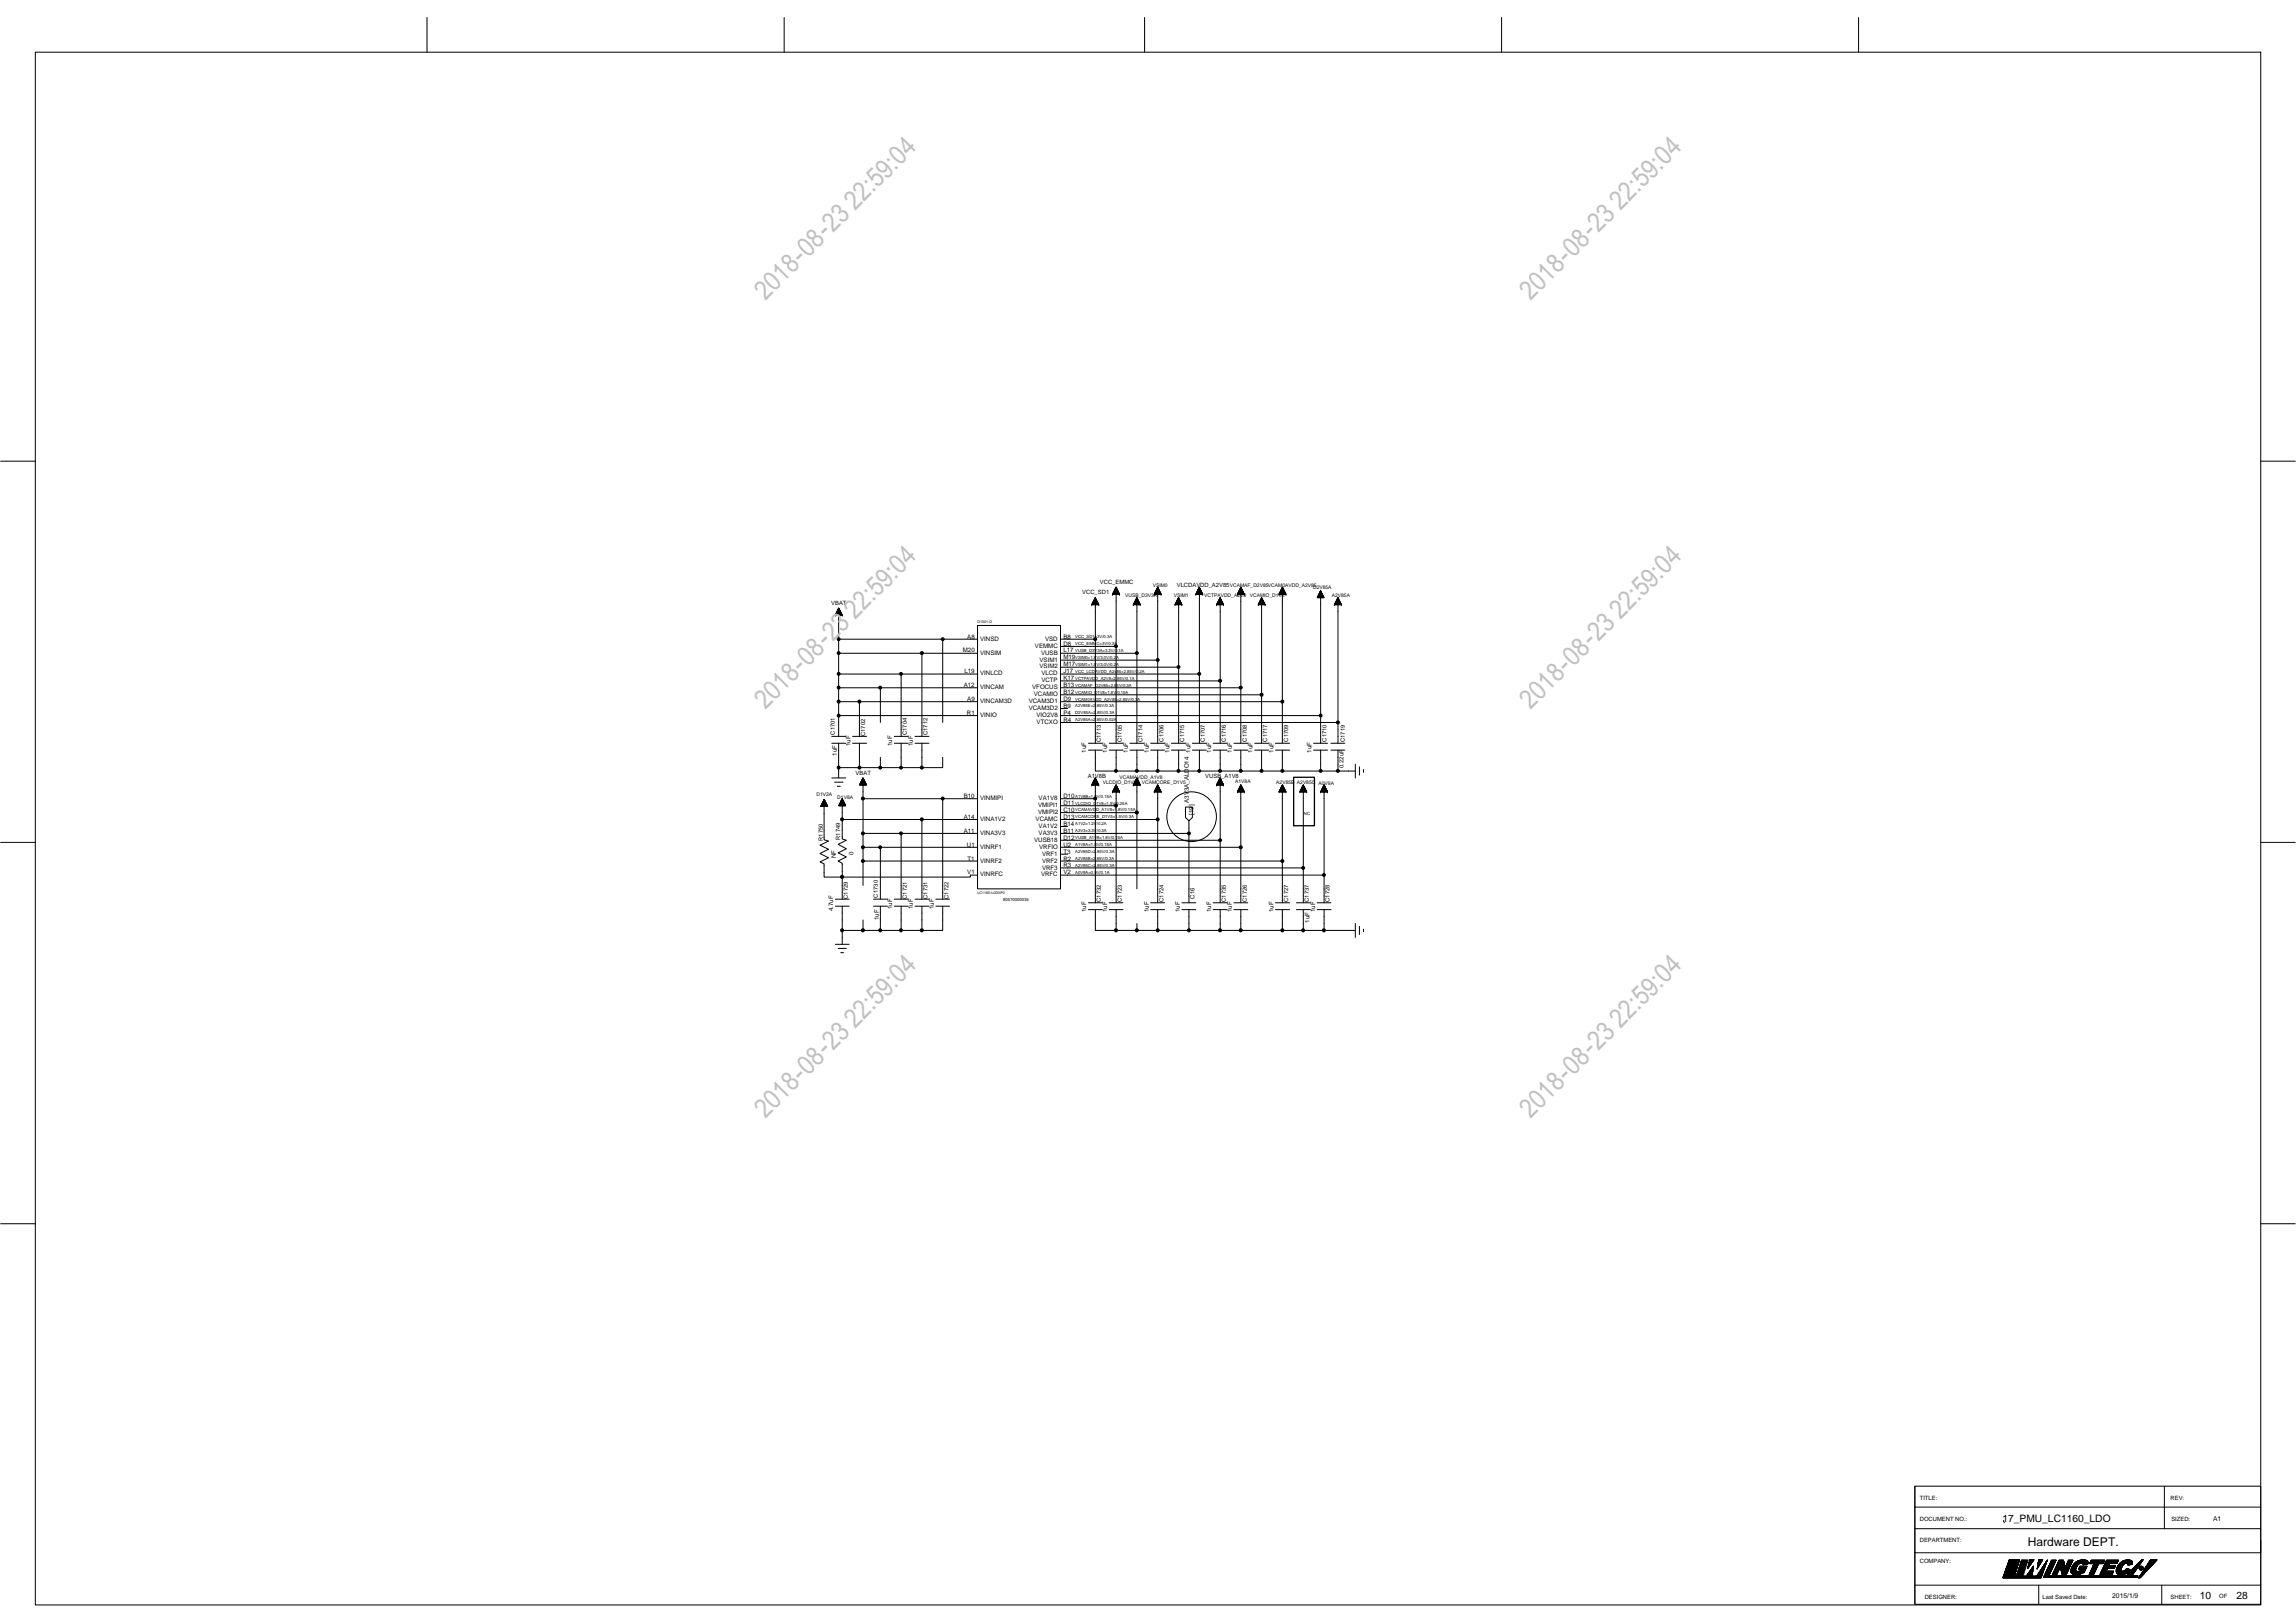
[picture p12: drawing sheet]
<svg xmlns="http://www.w3.org/2000/svg" width="297mm" height="210mm" viewBox="0 0 297 210" stroke-linecap="round" stroke-linejoin="round" font-family="sans-serif">
<defs><g id="words">
<g font-size="3.5" fill="#c0c0c0">
<text x="99" y="38.9" transform="rotate(-45 99 38.9)">2018-08-23 22:59:04</text>
<text x="198" y="38.9" transform="rotate(-45 198 38.9)">2018-08-23 22:59:04</text>
<text x="99" y="91.8" transform="rotate(-45 99 91.8)">2018-08-23 22:59:04</text>
<text x="198" y="91.8" transform="rotate(-45 198 91.8)">2018-08-23 22:59:04</text>
<text x="99" y="144.7" transform="rotate(-45 99 144.7)">2018-08-23 22:59:04</text>
<text x="198" y="144.7" transform="rotate(-45 198 144.7)">2018-08-23 22:59:04</text>
</g>
<text font-size="1.6" x="262.4" y="200">Hardware DEPT.</text>
<g font-size="1.3">
<text x="259.1" y="196.9">17_PMU_LC1160_LDO</text>
<text x="284.6" y="206.8">10</text>
<text x="289.3" y="206.9">28</text>
</g>
<g font-size=".9">
<text x="286.3" y="196.8">A1</text>
<text x="273.3" y="206.8">2015/1/9</text>
</g>
<g font-size=".8">
<text x="140" y="76.9">VCC_SD1</text>
<text x="142.3" y="75.5">VCC_EMMC</text>
<text x="152.2" y="75.9">VLCDAVDD_A2V85</text>
<text x="107.5" y="78.2">VBAT</text>
<text x="125.1" y="82.6">A8</text>
<text x="126.8" y="82.9">VINSD</text>
<text x="133.9" y="83.8">VEMMC</text>
<text x="135.2" y="82.9">VSD</text>
<text x="137.6" y="82.6">B8</text>
<text x="137.6" y="83.5">D8</text>
<text x="124.6" y="84.4">M20</text>
<text x="124.7" y="88.9">A12</text>
<text x="124.8" y="87.1">L19</text>
<text x="126.8" y="89.2">VINCAM</text>
<text x="126.8" y="87.4">VINLCD</text>
<text x="126.8" y="84.7">VINSIM</text>
<text x="133.5" y="89.2">VFOCUS</text>
<text x="134.5" y="86.5">VSIM2</text>
<text x="134.5" y="85.6">VSIM1</text>
<text x="134.7" y="84.7">VUSB</text>
<text x="134.7" y="87.4">VLCD</text>
<text x="134.7" y="88.3">VCTP</text>
<text x="137.6" y="84.4">L17</text>
<text x="137.6" y="86.2">M17</text>
<text x="137.6" y="85.3">M19</text>
<text x="137.6" y="87.1">J17</text>
<text x="137.6" y="88.9">B13</text>
<text x="137.6" y="88">K17</text>
<text x="137.6" y="89.8">B12</text>
<text x="108" y="95.1" transform="rotate(-90 108 95.1)">C1701</text>
<text x="111.9" y="95.2" transform="rotate(-90 111.9 95.2)">C1702</text>
<text x="117.3" y="95.1" transform="rotate(-90 117.3 95.1)">C1704</text>
<text x="120" y="95.1" transform="rotate(-90 120 95.1)">C1712</text>
<text x="125.1" y="92.5">R1</text>
<text x="125.1" y="90.7">A9</text>
<text x="126.8" y="92.8">VINIO</text>
<text x="126.8" y="91">VINCAM3D</text>
<text x="133.1" y="91.9">VCAM3D2</text>
<text x="133.1" y="91">VCAM3D1</text>
<text x="133.7" y="90.1">VCAMIO</text>
<text x="134.1" y="92.8">VIO2V8</text>
<text x="134.1" y="93.6">VTCXO</text>
<text x="137.6" y="91.6">B9</text>
<text x="137.6" y="90.7">D9</text>
<text x="137.6" y="93.4">R4</text>
<text x="137.6" y="92.5">P4</text>
<text x="150.5" y="95.9" transform="rotate(-90 150.5 95.9)">C1706</text>
<text x="153.2" y="95.9" transform="rotate(-90 153.2 95.9)">C1715</text>
<text x="155.9" y="95.9" transform="rotate(-90 155.9 95.9)">C1707</text>
<text x="158.6" y="95.9" transform="rotate(-90 158.6 95.9)">C1716</text>
<text x="161.3" y="95.9" transform="rotate(-90 161.3 95.9)">C1708</text>
<text x="164" y="95.9" transform="rotate(-90 164 95.9)">C1717</text>
<text x="166.6" y="95.9" transform="rotate(-90 166.6 95.9)">C1709</text>
<text x="171.6" y="95.9" transform="rotate(-90 171.6 95.9)">C1710</text>
<text x="108.2" y="97.7" transform="rotate(-90 108.2 97.7)">1uF</text>
<text x="110" y="96.5" transform="rotate(-90 110 96.5)">1uF</text>
<text x="110.7" y="100.2">VBAT</text>
<text x="115.4" y="96.5" transform="rotate(-90 115.4 96.5)">1uF</text>
<text x="118.1" y="96.5" transform="rotate(-90 118.1 96.5)">1uF</text>
<text x="140.5" y="97.4" transform="rotate(-90 140.5 97.4)">1uF</text>
<text x="140.7" y="100.6">A1V8B</text>
<text x="142.4" y="96" transform="rotate(-90 142.4 96)">C1713</text>
<text x="143.2" y="97.4" transform="rotate(-90 143.2 97.4)">1uF</text>
<text x="145.1" y="96" transform="rotate(-90 145.1 96)">C1705</text>
<text x="145.9" y="97.4" transform="rotate(-90 145.9 97.4)">1uF</text>
<text x="147.8" y="96" transform="rotate(-90 147.8 96)">C1714</text>
<text x="148.6" y="97.4" transform="rotate(-90 148.6 97.4)">1uF</text>
<text x="151.3" y="97.4" transform="rotate(-90 151.3 97.4)">1uF</text>
<text x="154" y="97.4" transform="rotate(-90 154 97.4)">1uF</text>
<text x="155.9" y="100.6">VUSB_A1V8</text>
<text x="156.7" y="97.4" transform="rotate(-90 156.7 97.4)">1uF</text>
<text x="159.4" y="97.4" transform="rotate(-90 159.4 97.4)">1uF</text>
<text x="162" y="97.4" transform="rotate(-90 162 97.4)">1uF</text>
<text x="164.7" y="97.4" transform="rotate(-90 164.7 97.4)">1uF</text>
<text x="169.7" y="97.4" transform="rotate(-90 169.7 97.4)">1uF</text>
<text x="173.8" y="99.3" transform="rotate(-90 173.8 99.3)">0.22uF</text>
<text x="174" y="96" transform="rotate(-90 174 96)">C1719</text>
<text x="124.7" y="105.9">A14</text>
<text x="124.7" y="107.7">A11</text>
<text x="124.7" y="103.3">B10</text>
<text x="126.8" y="106.2">VINA1V2</text>
<text x="126.8" y="108">VINA3V3</text>
<text x="126.8" y="103.5">VINMIPI</text>
<text x="134" y="106.2">VCAMC</text>
<text x="134.3" y="104.4">VMIPI1</text>
<text x="134.3" y="105.3">VMIPI2</text>
<text x="134.4" y="103.5">VA1V8</text>
<text x="134.4" y="107.1">VA1V2</text>
<text x="134.4" y="108">VA3V3</text>
<text x="137.6" y="103.3">D10</text>
<text x="137.6" y="104.1">D11</text>
<text x="137.6" y="105">C10</text>
<text x="137.6" y="105.9">D13</text>
<text x="137.6" y="106.8">B14</text>
<text x="137.6" y="107.7">B11</text>
<text x="153.8" y="103.9" transform="rotate(-90 153.8 103.9)">A3V3A_ALDO14</text>
<text x="154.4" y="105.4" transform="rotate(-90 154.4 105.4)">[19]</text>
<text x="106.4" y="108.8" transform="rotate(-90 106.4 108.8)">R1750</text>
<text x="108.1" y="111" transform="rotate(-90 108.1 111)">NF</text>
<text x="108.7" y="108.7" transform="rotate(-90 108.7 108.7)">R1749</text>
<text x="110.4" y="110.7" transform="rotate(-90 110.4 110.7)">0</text>
<text x="125.1" y="109.5">U1</text>
<text x="125.1" y="113.1">V1</text>
<text x="125.2" y="111.3">T1</text>
<text x="126.8" y="113.4">VINRFC</text>
<text x="126.8" y="109.8">VINRF1</text>
<text x="126.8" y="111.6">VINRF2</text>
<text x="133.8" y="108.9">VUSB18</text>
<text x="134.4" y="109.8">VRFIO</text>
<text x="134.7" y="113.4">VRFC</text>
<text x="134.8" y="111.6">VRF2</text>
<text x="134.8" y="110.7">VRF1</text>
<text x="134.8" y="112.5">VRF3</text>
<text x="137.6" y="108.6">D12</text>
<text x="137.6" y="109.5">U2</text>
<text x="137.6" y="111.3">R2</text>
<text x="137.6" y="110.4">T3</text>
<text x="137.6" y="113.1">V2</text>
<text x="137.6" y="112.2">R3</text>
<text x="107.8" y="117.9" transform="rotate(-90 107.8 117.9)">4.7uF</text>
<text x="109.7" y="116.3" transform="rotate(-90 109.7 116.3)">C1729</text>
<text x="113.6" y="116.1" transform="rotate(-90 113.6 116.1)">C1730</text>
<text x="113.7" y="119" transform="rotate(-90 113.7 119)">1uF</text>
<text x="115.4" y="117.6" transform="rotate(-90 115.4 117.6)">1uF</text>
<text x="117.3" y="116.3" transform="rotate(-90 117.3 116.3)">C1721</text>
<text x="118.1" y="117.6" transform="rotate(-90 118.1 117.6)">1uF</text>
<text x="120" y="116.3" transform="rotate(-90 120 116.3)">C1731</text>
<text x="120.8" y="117.6" transform="rotate(-90 120.8 117.6)">1uF</text>
<text x="122.7" y="116.3" transform="rotate(-90 122.7 116.3)">C1722</text>
<text x="140.5" y="118" transform="rotate(-90 140.5 118)">1uF</text>
<text x="142.4" y="116.7" transform="rotate(-90 142.4 116.7)">C1732</text>
<text x="143.2" y="118" transform="rotate(-90 143.2 118)">1uF</text>
<text x="145.1" y="116.7" transform="rotate(-90 145.1 116.7)">C1723</text>
<text x="148.6" y="118" transform="rotate(-90 148.6 118)">1uF</text>
<text x="150.5" y="116.7" transform="rotate(-90 150.5 116.7)">C1724</text>
<text x="152.7" y="118" transform="rotate(-90 152.7 118)">1uF</text>
<text x="154.6" y="116.2" transform="rotate(-90 154.6 116.2)">C16</text>
<text x="156.7" y="118" transform="rotate(-90 156.7 118)">1uF</text>
<text x="158.6" y="116.7" transform="rotate(-90 158.6 116.7)">C1735</text>
<text x="159.4" y="118" transform="rotate(-90 159.4 118)">1uF</text>
<text x="161.3" y="116.7" transform="rotate(-90 161.3 116.7)">C1726</text>
<text x="164.7" y="118" transform="rotate(-90 164.7 118)">1uF</text>
<text x="166.6" y="116.7" transform="rotate(-90 166.6 116.7)">C1727</text>
<text x="169.3" y="116.7" transform="rotate(-90 169.3 116.7)">C1737</text>
<text x="169.4" y="119.4" transform="rotate(-90 169.4 119.4)">1uF</text>
<text x="170.1" y="118" transform="rotate(-90 170.1 118)">1uF</text>
<text x="172" y="116.7" transform="rotate(-90 172 116.7)">C1728</text>
<text x="248.4" y="196.8">DOCUMENT NO.:</text>
<text x="248.4" y="194.1">TITLE:</text>
<text x="280.8" y="194">REV:</text>
<text x="280.9" y="196.8">SIZED:</text>
<text x="248.4" y="199.5">DEPARTMENT:</text>
<text x="248.4" y="202.2">COMPANY:</text>
<text x="249" y="206.8">DESIGNER:</text>
<text x="264.2" y="206.8">Last Saved Date:</text>
<text x="280.8" y="206.8">SHEET:</text>
<text x="287.1" y="206.7">OF</text>
</g>
<g font-size=".6">
<text x="145.6" y="77.2">VUSB_D3V3A</text>
<text x="149.1" y="75.9">VSIM0</text>
<text x="151.8" y="77.2">VSIM1</text>
<text x="155.8" y="77.2">VCTPAVDD_A2V8</text>
<text x="159.1" y="75.9">VCAMAF_D2V85VCAM0AVDD_A2V85</text>
<text x="161.7" y="77.2">VCAMIO_D1V8</text>
<text x="169.9" y="76.3">D2V85A</text>
<text x="172.3" y="77.2">A2V85A</text>
<text x="142.7" y="101.5">VLCDIO_D1V8</text>
<text x="144.8" y="100.7">VCAMAVDD_A1V8</text>
<text x="147.7" y="101.5">VCAMCORE_D1V5</text>
<text x="159.8" y="101.4">A1V8A</text>
<text x="165.1" y="101.5">A2V85B</text>
<text x="167.8" y="101.5">A2V85C</text>
<text x="170.6" y="101.6">A0V9A</text>
<text x="105.6" y="103">D1V2A</text>
<text x="108.3" y="103.3">D1V8A</text>
</g>
<g font-size=".5">
<text x="126.5" y="80.6">D1501-D</text>
<text x="139.1" y="82.6">VCC_SD1=3V/0.3A</text>
<text x="139.1" y="83.4">VCC_EMMC=3V/0.3A</text>
<text x="139.1" y="84.3">VUSB_D3V3A=3.3V/0.1A</text>
<text x="139.1" y="85.2">VSIM0=1.8V/3.0V/0.2A</text>
<text x="139.1" y="86.1">VSIM1=1.8V/3.0V/0.2A</text>
<text x="139.1" y="87.1">VCC_LCDAVDD_A2v85=2.85V/0.2A</text>
<text x="139.1" y="87.9">VCTPAVDD_A2V8=2.85V/0.1A</text>
<text x="139.1" y="88.8">VCAMAF_D2V85=2.85V/0.3A</text>
<text x="139.1" y="89.7">VCAMIO_D1V8=1.8V/0.15A</text>
<text x="139.1" y="90.6">VCAM0AVDD_A2V85=2.85V/0.3A</text>
<text x="139.1" y="91.5">A2V85E=2.85V/0.3A</text>
<text x="139.1" y="92.4">D2V85A=2.85V/0.3A</text>
<text x="139.1" y="93.3">A2V85A=2.85V/0.02A</text>
<text x="139.1" y="103.2">A1V8B=1.8V/0.15A</text>
<text x="139.1" y="104.1">VLCDIO_D1V8=1.8V/0.25A</text>
<text x="139.1" y="105">VCAMAVDD_A1V8=1.8V/0.15A</text>
<text x="139.1" y="105.9">VCAMCORE_D1V5=1.5V/0.3A</text>
<text x="139.1" y="106.8">A1V2=1.2V/0.2A</text>
<text x="139.1" y="107.7">A3V3=3.3V/0.3A</text>
<text x="168.7" y="105.4">NC</text>
<text x="139.1" y="108.6">VUSB_A1V8=1.8V/0.15A</text>
<text x="139.1" y="109.5">A1V8A=1.8V/0.15A</text>
<text x="139.1" y="110.4">A2V85D=2.85V/0.3A</text>
<text x="139.1" y="111.3">A2V85B=2.85V/0.3A</text>
<text x="139.1" y="112.1">A2V85C=2.85V/0.3A</text>
<text x="139.1" y="113.1">A0V9A=0.9V/0.1A</text>
<text x="126.5" y="115.7">LC1160-L0D0P0</text>
<text x="129.8" y="116.5">80570000035</text>
</g>
</g></defs>
<g fill="none" stroke="#000" stroke-width=".13">
<path d="M4.6 6.8h287.9v200.8h-287.9zM55.2 2.3v4.5M101.4 2.3v4.5M148.1 2.3v4.5M194.3 2.3v4.5M240.4 2.3v4.5M.1 59.7h4.5M292.5 59.7h4.4M108.1 79.6h.1M108.1 79.6h.9M108.1 79.5v.1M108.1 79.5h.8v.1"/>
<path d="M108.1 79.5h.8M108.1 79.4h.8M108.2 79.4h.7v.2M108.2 79.3h.6M108.2 79.2h.6M108.3 79.1v.5M108.3 79.1h.5v.5M108.3 79.2h.5M108.3 79.1h.4M108.3 79.1h.4v.5M108.3 79.6v-.6h.4v.6M108.4 78.9h.2"/>
<path d="M108.4 78.8h.2v.8M108.5 78.7v.9M108.5 78.8h.1v.8M108.5 78.8h.1M108.5 78.7h.1M108.5 78.7l.5 .9h-.9l.4-.9v16.6M108.6 78.9h-.2v.7M108.7 79h-.4v.6M108.8 79.2v.4M108.8 79.6v-.3h-.6v.3M108.9 79.4h-.8v.2M109 79.6h.1"/>
<path d="M141.2 78.2h.1M141.3 78.2h.8M141.3 78.1h.8M141.4 78h.6M141.4 78h.6v.2M141.4 77.9v.3M141.4 77.9h.6v.3M141.5 77.9h.5M141.5 77.8h.4v.4M141.5 77.7h.4M141.6 77.6v.6M141.6 77.6h.2v.6"/>
<path d="M141.6 77.5v.7M141.6 77.5h.2M141.6 77.4v.8M141.6 77.4h.1v.8M141.7 77.3v.9M141.7 77.4h.1M141.7 77.3h.1M141.7 77.3l.5 .9h-1l.5-.9v5.4h-4.5M141.7 77.4v.8M141.9 77.7v.5M141.9 77.6h-.4v.6M141.9 77.7h-.4v.5"/>
<path d="M141.9 77.8h-.4v.4M142 78h-.6v.2M142 78.1h-.7v.1M142.1 78.1v.1M142.1 78.1h-.8v.1M142.1 78.2h.1M142.2 78.2h.1M143.9 76.9h.1M143.9 76.9h.9M144 76.8h.8M144 76.8h.8v.1M144 76.7h.8v.2"/>
<path d="M144.1 76.9v-.3h.6v.3M144.1 76.6h.6M144.1 76.5h.5M144.2 76.5h.4v.4M144.2 76.3v.6M144.2 76.4h.4v.5M144.2 76.3h.4M144.2 76.9v-.6h.3v.6M144.3 76.2h.2v.7M144.3 76.1v.8M144.3 76.2h.2M144.3 76.1h.2"/>
<path d="M144.3 76.9v-.8l.1-.1v.9M144.3 76.1h.1v.8M144.4 76v.9M144.4 76h.1M144.4 76l.4 .9h-.9l.5-.9v1.8M144.4 77.8v18.4M144.6 76.4h-.4v.5M144.6 76.5h-.5v.4M144.7 76.7h-.7v.2M144.8 76.8h-.8v.1M144.8 76.9h.1M146.6 78.2h.1"/>
<path d="M146.7 78.2h.8M146.7 78.1h.8M146.7 78v.2M146.7 78.1h.7l.1 .1M146.7 78h.7M146.7 78h.7v.2M146.8 78.2v-.2h.6v.2M146.8 77.9v.3M146.8 77.9h.5M146.9 77.8h.4v.4M146.9 77.7v.5M146.9 77.7h.4"/>
<path d="M146.9 77.6v.6M146.9 77.6h.3M147 77.6h.2v.6M147 77.5v.7M147 77.5h.2M147 77.5h.2v.7M147 77.4v.8M147 77.4h.1v.8M147 77.4h.1M147.1 77.3v.9M147.1 77.4h.1M147.1 77.3h.1"/>
<path d="M147.1 77.3l.4 .9h-.9l.5-.9v7.2M147.1 77.4v.8M147.3 77.7v.5M147.3 77.8h-.4v.4M147.5 78.1h-.8v.1M147.5 78.2h.1M149.3 76.9h.1M149.3 76.9h.9M149.3 76.8h.9M149.3 76.8h.9v.1M149.4 76.9v-.2h.8v.2M149.5 76.6h.6v.3"/>
<path d="M149.5 76.6h.6M149.5 76.9v-.4h.5v.4M149.5 76.5h.5M149.6 76.4h.4v.5M149.6 76.9v-.6h.3v.6M149.6 76.3h.4M149.6 76.2v.7M149.6 76.2h.3v.7M149.7 76.1v.8M149.7 76.2h.2M149.7 76.1h.2M149.7 76.1h.1v.8"/>
<path d="M149.8 76v.9M149.8 76h.1M149.8 76l.4 .9h-.9l.5-.9v20.2M149.8 76.1h-.1v.8M150 76.4h-.4v.5M150 76.5v.4M150.1 76.7h-.7v.2M150.2 76.8h-.8l-.1 .1M150.2 76.9h.1M152 78.2h.1M152 78.2h.9M152.1 78.1h.7"/>
<path d="M152.1 78v.2M152.1 78.1h.7v.1M152.1 78h.7M152.2 77.9l.6 .1v.2M152.2 77.9v.3M152.2 77.9h.5v.3M152.2 77.9h.5M152.2 77.8h.5v.4M152.3 77.7v.5M152.3 77.7h.4M152.4 77.6h.2v.6M152.4 77.5v.7"/>
<path d="M152.4 77.5h.1M152.4 77.4h.1v.8M152.4 77.4h.1M152.4 77.3v.9M152.5 77.4v.8M152.5 77.3h.1M152.5 77.3l.4 .9h-.9l.5-.9v1.8M152.5 79.1v17.1M152.6 77.6h-.3v.6M152.6 77.7v.5M152.7 77.7v.5M152.7 77.8h-.5v.4"/>
<path d="M152.9 78.1h-.8l-.1 .1M152.9 78.2h.1M154.7 76.9h.9M154.7 76.9h.1M154.7 76.8h.9M154.7 76.8h.9v.1M154.7 76.8v.1M154.8 76.8h.8M154.8 76.7h.7v.2M154.9 76.6h.5M154.9 76.9v-.3h.6v.3M154.9 76.5h.5v.4"/>
<path d="M154.9 76.5h.5M155 76.4h.3v.5M155 76.3v.6M155 76.3h.3M155 76.2h.3v.7M155 76.2h.3M155.1 76.2h.1v.7M155.1 76.1v.8M155.1 76.1h.1M155.1 76.1h.1v.8M155.1 76.1l.1-.1v.9M155.1 76v.9"/>
<path d="M155.2 76l.4 .9h-.9l.5-.9v20.2M155.2 76h.1M155.3 76.3h-.3v.6M155.4 76.4h-.5v.5M155.4 76.5h-.5v.4M155.5 76.7h-.7v.2M155.6 76.9h.1M157.4 78.2h.1M157.4 78.2h.9M157.5 78.2v-.1h.7v.1M157.5 78.1h.7M157.5 78h.7"/>
<path d="M157.6 77.9l.6 .1v.2M157.6 77.9v.3M157.6 77.9h.5v.3M157.6 77.8v.4M157.6 77.9h.5M157.6 77.8h.5v.4M157.6 77.8h.5M157.6 77.7h.4M157.7 77.6v.6M157.7 77.6h.3M157.7 77.6h.3v.6M157.8 77.5v.7"/>
<path d="M157.8 77.5h.1M157.8 77.4v.8M157.8 77.4h.1v.8M157.8 77.4h.1M157.8 77.3v.9M157.9 77.4v.8M157.9 77.3h.1M157.9 77.3l.4 .9h-.9l.5-.9v18.9M157.9 77.5v.7M158 77.7v.5M158 77.7h-.4v.5M158.2 78h-.7v.2"/>
<path d="M158.2 78v.2M158.2 78.1h-.7l-.1 .1M158.3 78.2h.1M160.1 76.9h.1M160.1 76.9h.9M160.1 76.8h.8M160.1 76.8h.8v.1M160.2 76.9v-.2h.7v.2M160.2 76.6h.6M160.3 76.9v-.4h.5v.4M160.3 76.4v.5M160.3 76.5h.5v.4"/>
<path d="M160.3 76.4h.5M160.4 76.4h.3v.5M160.4 76.9v-.6h.3v.6M160.4 76.2h.3v.7M160.4 76.1v.8M160.4 76.2h.2M160.5 76.1v.8M160.5 76.1h.1M160.5 76.1h.1v.8M160.5 76v.9M160.5 76h.1M160.5 76l.5 .9h-.9l.4-.9v20.2"/>
<path d="M160.7 76.2h-.3v.7M160.7 76.3h-.3v.6M160.8 76.6h-.6v.3M160.9 76.8h-.8v.1M161 76.9h.1M162.8 78.2h.1M162.8 78.2h.9M162.8 78.1v.1M162.8 78.1h.8M162.9 78.2v-.1h.7v.1M162.9 78.1h.7M162.9 78v.2"/>
<path d="M162.9 78h.7M162.9 78.2v-.2h.6v.2M162.9 78h.7v.2M163 77.9v.3M163 77.9h.5v.3M163 77.8v.4M163 77.9h.5M163 77.8h.5v.4M163 77.8h.4M163 77.7h.4M163.1 77.6v.6M163.1 77.6h.3"/>
<path d="M163.1 77.6h.2M163.1 77.5v.7M163.1 77.5h.2M163.2 77.4v.8M163.2 77.5h.1M163.2 77.4h.1v.8M163.2 77.4h.1M163.2 77.3v.9M163.2 77.3h.1M163.2 77.3l.5 .9h-.9l.4-.9v18.9M163.3 77.5v.7M163.4 77.7v.5"/>
<path d="M163.4 77.7h-.4v.5M163.7 78.2h.1M165.5 76.9h.1M165.5 76.9h.9M165.5 76.8h.8M165.5 76.8v.1M165.5 76.8h.8v.1M165.6 76.7h.7v.2M165.6 76.6h.6M165.6 76.9v-.4h.6v.4M165.6 76.5h.6M165.7 76.4v.5"/>
<path d="M165.7 76.5h.4v.4M165.7 76.4h.4M165.7 76.4h.4v.5M165.8 76.3h.3v.6M165.8 76.2v.7M165.8 76.2h.2M165.8 76.2h.2v.7M165.9 76.1v.8M165.9 76.1h.1M165.9 76.1h.1l-.1 .8M165.9 76v.9M165.9 76h.1"/>
<path d="M165.9 76l.5 .9h-.9l.4-.9v14.8M166 76.1h-.2v.8M166.1 76.3h-.4v.6M166.2 76.6h-.6v.3M166.3 76.7h-.8v.2M166.4 76.9h.1M170.5 77.2v.1M170.5 77.2h.7M170.5 77.1h.7M170.6 77v.3M170.6 77h.6v.3M170.6 77h.5"/>
<path d="M170.6 76.8v.5M170.7 77.3v-.5h.3v.5M170.7 76.8h.3M170.7 76.7v.6M170.7 76.7h.3M170.7 76.6v.7M170.7 76.7h.3v.6M170.8 76.6h.1v.7M170.8 76.6h.1M170.8 76.5v.8M170.8 76.5h.1v.8M170.8 76.5h.1"/>
<path d="M170.9 77.3v-.9l.4 .9h-.9l.5-.9v19.8M170.9 76.5h.1M171.1 76.9v.4M171.1 76.9h-.5v.4M171.2 77.2v.1M171.3 77.3h-.9h.9M172.6 78.2h.1M172.7 78.2h.8M172.7 78.1v.1M172.7 78.1h.8M172.7 78.2l.1-.2h.6v.2M172.7 78h.7"/>
<path d="M172.8 77.9l.6 .1v.2M172.8 77.9v.3M172.8 77.9h.6v.3M172.8 77.9h.6M172.9 77.8h.4v.4M172.9 77.8h.4M172.9 77.7v.5M172.9 77.7h.4M173 77.6v.6M173 77.6h.2v.6M173 77.5v.7M173 77.5h.2"/>
<path d="M173 77.5h.2v.7M173.1 77.4h.1M173.1 77.3v.9M173.1 77.3h.1M173.1 77.3l.4 .9h-.9l.5-.9v16.2h-35.9M173.1 77.4v.8M173.2 77.6h-.3v.6M173.2 77.7v.5M173.3 77.7v.5M173.5 78.1v.1M173.5 78.1h-.8v.1M173.5 78.2h.1"/>
<path d="M107.6 95.3h1.8M107.6 96.2h1.8M108.5 90.8h18M108.5 99.3h2.7M108.5 84.5h18M108.5 87.2h18M108.5 89h18M108.5 92.6h18M108.5 82.7h18M108.5 96.2v4.4M110.3 95.3h1.8M110.3 96.2h1.8"/>
<path d="M111.2 90.8v4.5M111.2 96.2v3.1M113.9 89v4.5M113.9 98v1.3h-2.7M113.9 99.3h2.7M115.7 95.3h1.8M115.7 96.2h1.8M116.6 87.2v8.1M116.6 96.2v3.1h2.7M118.4 95.3h1.8M118.4 96.2h1.8M119.3 84.5v10.8"/>
<path d="M119.3 96.2v3.1M122 82.7v10.8M122 98v1.3h-2.7M126.5 80.9h10.7v34.1h-10.7zM137.2 84.5h9.9v11.7M137.2 90.8h28.7v5.4M137.2 83.6h7.2M137.2 86.3h15.3M137.2 85.4h12.6M137.2 87.2h18M137.2 89h23.3M137.2 88.1h20.7"/>
<path d="M137.2 91.7h.9M137.2 89.9h26M137.2 92.6h33.7M140.8 96.2h1.8M140.8 97h1.8M141.7 97v2.8h2.7M141.7 82.7v13.5M143.5 96.2h1.8M143.5 97h1.8M144.4 97v2.8M144.4 99.8h2.7M146.2 96.2h1.8"/>
<path d="M146.2 97h1.8M147.1 97v2.8M147.1 99.8h5.4M148.9 96.2h1.8M148.9 97h1.8M149.8 97v2.8M151.6 96.2h1.8M151.6 97h1.8M152.5 97v2.8M154.3 96.2h1.8M154.3 97h1.8M155.2 97v2.8"/>
<path d="M156.9 96.2h1.8M156.9 97h1.8M157.9 97v2.8M159.6 96.2h1.8M159.6 97h1.8M160.5 97v2.8h2.7M160.5 99.8h-8M162.3 96.2h1.8M162.3 97h1.8M163.2 97v2.8M165 96.2h1.8M165 97h1.8"/>
<path d="M165.9 97v2.8h-2.7M165.9 99.8h9.4M169.9 96.2h1.8M169.9 97h1.8M170.9 97v2.8M172.2 96.2h1.8M172.2 97h1.8M173.1 97v2.8M173.1 93.5v2.7M175.3 98.9v1.7M175.9 99.2v1.1M176.4 99.6v.3"/>
<path d="M.1 109h4.5M106.2 104.2h.9M106.2 104.3v-.1h.8v.1M106.3 104.1v.2M106.3 104.1h.7M106.3 104.3v-.2h.7v.2M106.3 104h.6M106.3 104h.6v.3M106.4 103.9v.4M106.4 104h.5M106.4 103.9h.5M106.4 103.8v.5"/>
<path d="M106.4 103.9h.4v.4M106.4 103.8h.4M106.5 103.8h.3M106.5 103.7h.3v.6M106.5 103.6h.2v.7M106.6 103.5h.1v.8M106.6 103.4v.9M106.6 103.4h.1M106.6 103.5h.1M106.6 103.4l.5 .9h-.9l.4-.9v5.2l.6 .2-1.1 .5 1.1 .6-1.1 .5 1.1 .6-1.1 .5 .5 .3v1.7h18.9v-.3h1M106.7 103.5h-.1v.8M106.7 103.6v.7"/>
<path d="M106.7 103.6h-.2v.7M106.7 103.7h-.2v.6M107.1 104.3h-.9h.9M107.6 100.6h1.8M108 101.2h1.1M108.1 116.3h1.8M108.1 117.2h1.8M108.3 101.7h.4M108.5 104.2h.9M108.6 104.2v-.1h.7l.1 .1M108.6 104.1h.8M108.6 104.1h.7v.1"/>
<path d="M108.6 104v.2M108.6 104h.7M108.7 103.9v.3M108.7 103.9h.5M108.7 103.8v.4M108.7 103.9h.5v.3M108.7 103.8h.5M108.8 103.7v.5M108.8 103.8h.4M108.8 103.7h.3M108.8 103.6v.6M108.8 103.6h.3v.6"/>
<path d="M108.8 103.6h.3M108.9 103.5v.7M108.9 103.5h.2M108.9 103.5h.1v.7M108.9 103.5h.1M108.9 103.4v.8M108.9 103.4h.1M108.9 103.4l.1 .8M109 104.2v-.9l.4 .9h-.9l.5-.9v5.2l.5 .2-1.1 .5 1.1 .6-1.1 .5 1.1 .6-1.1 .5 .6 .3v4.6M109 103.4h.1M109 117.2v5M109.1 103.6v.6"/>
<path d="M109.2 103.8v.4M109.3 104v.2M111.2 101.5v.1M111.2 101.5h.9M111.3 101.5h.8v.1M111.3 101.3v.3M111.3 101.4h.7M111.3 101.3h.7M111.4 101.3h.5M111.4 101.2h.5M111.4 101.2h.5v.4M111.4 101.6v-.4h.5v.4"/>
<path d="M111.4 101v.6M111.4 101.1h.5M111.4 101.1h.5v.5M111.5 101h.3M111.5 100.9v.7M111.5 100.9h.3v.7M111.5 100.9h.3M111.6 100.8v.8M111.6 100.8h.2M111.6 100.8h.1M111.6 100.7v.9M111.6 100.7l.1 .9"/>
<path d="M111.7 101.6v-1l.4 1h-.9l.5-1v14M111.7 100.7h.1M111.7 103.3h14.8M111.7 107.8h14.8M111.7 109.6h14.8M111.7 111.4h14.8M111.7 119v1.4M111.7 100.8v.8M112 101.3v.3M112 101.4h-.7v.2M113 116.3h1.8M113 117.2h1.8"/>
<path d="M113.9 109.6v6.7M113.9 117.2v3.2h2.7M115.7 116.3h1.8M115.7 117.2h1.8M116.6 117.2v3.2h2.7M116.6 107.8v8.5M118.4 116.3h1.8M118.4 117.2h1.8M119.3 106v10.3M119.3 117.2v3.2M121.1 116.3h1.7M121.1 117.2h1.7"/>
<path d="M122 117.2v3.2h-2.7M122 103.3v13M126.5 106h-17.5M137.2 105.1h9.9v9.9M137.2 103.3h4.5v13.5M137.2 104.2h7.2M137.2 106h12.6M137.2 106.9h.9M137.2 108.7h20.7M137.2 112.3h31.4v4.5M137.2 109.6h23.3M137.2 111.4h28.7"/>
<path d="M137.2 110.5h.9M137.2 113.2h34.1M140.8 116.8h1.8M140.8 117.7h1.8M141.2 101.6h.1M141.3 101.5h.8M141.3 101.4h.8M141.4 101.3h.6M141.4 101.2v.4M141.4 101.2h.6v.4M141.4 101.2h.6M141.5 101.2h.5"/>
<path d="M141.5 101.6v-.6h.4v.6M141.5 101.1h.4M141.5 101h.4v.6M141.6 100.9v.7M141.6 100.9h.2v.7M141.6 100.8v.8M141.6 100.8h.2M141.6 100.7v.9M141.6 100.8h.1v.8M141.7 100.6v1M141.7 100.7h.1M141.7 100.6l.5 1h-1l.5-1v2.7"/>
<path d="M141.7 117.7v2.7h2.7M141.7 100.7v.9M141.9 100.9h-.4v.7M141.9 101.1h-.4v.5M141.9 101.1v.5M142 101.2v.4M142 101.3h-.6v.3M142 101.4h-.7v.2M142.1 101.4v.2M142.1 101.5h-.8v.1M142.1 101.5v.1M142.2 101.6h.1"/>
<path d="M143.5 116.8h1.8M143.5 117.7h1.8M143.9 102.4h.1M144 102.4h.8M144 102.3h.8M144 102.3h.8v.1M144 102.2h.7M144 102.2v.2M144.1 102.2h.6M144.1 102.2h.6v.2M144.1 102.1v.3M144.1 102.1h.6"/>
<path d="M144.1 102.1h.5M144.2 102h.4M144.2 102h.4v.4M144.2 101.9v.5M144.2 101.9h.3M144.2 102.4v-.5h.3v.5M144.3 101.8h.2v.6M144.3 101.8h.2M144.3 101.7h.2M144.3 101.7v.7M144.3 101.7h.1M144.4 102.4v-.8l.4 .8h-.9l.5-.8v1.7"/>
<path d="M144.4 101.6v.8M144.4 101.6h.1M144.4 117.7v2.7M144.4 103.3v13.5M144.4 101.6h-.1v.8M144.4 101.7v.7M144.6 102h-.4v.4M144.6 102v.4M144.8 102.4h-.8M144.8 102.4h.1M146.6 101.6h.1M146.7 101.5h.8"/>
<path d="M146.7 101.4h.8M146.7 101.6v-.3h.7v.3M146.7 101.4h.7M146.8 101.2v.4M146.8 101.3h.6M146.8 101.2h.5M146.8 101.2h.6M146.9 101v.6M146.9 101.1h.4M146.9 100.9v.7M146.9 101h.4M146.9 101h.3"/>
<path d="M146.9 100.9h.3M147 100.9h.2v.7M147 100.8v.8M147 100.8h.2v.8M147 100.8h.2M147 100.8h.1v.8M147.1 100.6v1M147.1 100.7h.1M147.1 100.6l.4 1h-.9l.5-1v1.8M147.1 119.5v.9M147.1 102.4v2.7M147.1 100.7v.9"/>
<path d="M147.1 100.7l-.1 .9M147.3 101v.6M147.3 101.1h-.4v.5M147.3 101.1v.5M147.4 101.2v.4M147.5 101.4v.2M147.5 101.5h-.8v.1M147.5 101.5v.1M147.5 101.6h.1M148.9 116.8h1.8M148.9 117.7h1.8M149.3 102.4h.1"/>
<path d="M149.3 102.4h.9M149.4 102.3v.1M149.4 102.3h.8M149.4 102.2v.2M149.4 102.3h.7M149.4 102.2h.7M149.5 102.2h.6M149.5 102.2h.6v.2M149.5 102.1h.6M149.5 102.1v.3M149.5 102.1h.5M149.5 102.1h.5v.3"/>
<path d="M149.6 102h.4M149.6 102h.4v.4M149.6 101.8v.6M149.6 101.9h.3M149.6 101.7v.7M149.6 101.8h.3v.6M149.7 101.7v.7M149.7 101.8h.2M149.7 101.7h.2M149.7 101.7h.1M149.8 101.6v.8M149.8 101.6h.1"/>
<path d="M149.8 101.6l.4 .8h-.9l.5-.8v15.2M149.8 117.7v2.7M149.8 101.6h-.1v.8M149.8 101.7v.7M149.9 101.9v.5M150 102h-.4v.4M150 102v.4M150.2 102.3v.1M150.2 102.4h-.8h-.1M150.2 102.4h.1M152.9 116.8h1.8M152.9 117.7h1.8"/>
<path d="M153.8 106.2l-.4-.4v-1.4h.9v1.4l-.5 .4v1.6h-16.6M153.8 117.7v2.7h4.1M153.8 107.8v9M156.9 116.8h1.8M156.9 117.7h1.8M157.4 101.6h.1M157.4 101.6v-.1h.8l.1 .1M157.4 101.5h.9M157.5 101.4h.7M157.5 101.6v-.3h.7v.3M157.6 101.3h.6M157.6 101.2h.5"/>
<path d="M157.6 101.2v.4M157.6 101.2h.5v.4M157.6 101.1v.5M157.6 101.1h.5M157.6 101.6v-.6h.4v.6M157.6 101.1h.4M157.7 100.9v.7M157.7 101h.3v.6M157.7 100.9h.3M157.7 100.9h.3v.7M157.8 100.8v.8M157.8 100.8h.1v.8"/>
<path d="M157.8 100.7v.9M157.8 100.8h.1M157.8 100.7h.1M157.8 100.6v1M157.9 100.7v.9M157.9 100.7h.1M157.9 100.6l.4 1h-.9l.5-1v16.2M157.9 117.7v2.7M158.1 101.1v.5M158.2 101.2v.4M158.2 101.4v.2M158.2 101.4h-.7v.2"/>
<path d="M158.3 101.6h.1M159.6 116.8h1.8M159.6 117.7h1.8M160.1 102.4h.1M160.1 102.4h.8h-.8M160.1 102.4h.8M160.2 102.3h.7M160.2 102.2v.2M160.2 102.2h.7v.2M160.2 102.1v.3M160.2 102.2h.7M160.2 102.2h.6"/>
<path d="M160.2 102.1h.6M160.3 102.1v.3M160.3 102.1h.5M160.3 102v.4M160.3 102h.5M160.4 101.9v.5M160.4 101.9h.3v.5M160.4 101.9h.3M160.4 101.8h.3v.6M160.4 101.8h.3M160.4 101.7v.7M160.4 101.7h.2"/>
<path d="M160.5 101.7h.1M160.5 101.6v.8M160.5 101.6h.1M160.5 101.6l.5 .8h-.9l.4-.8v15.2M160.5 117.7v2.7M160.6 101.7v.7M160.7 102.4v-.5h-.3v.5M160.8 102v.4M160.8 102.1v.3M160.9 102.4v-.1h-.7v.1M161 102.4h.1M165 116.8h1.8"/>
<path d="M165 117.7h1.8M165.5 102.4h.1M165.5 102.4h.8M165.5 102.3h.8M165.5 102.3v.1M165.6 102.3h.7M165.6 102.2h.7v.2M165.6 102.2h.6M165.6 102.1v.3M165.6 102.1h.6M165.7 102h.4M165.7 102v.4"/>
<path d="M165.7 101.9l.4 .1v.4M165.7 101.9v.5M165.8 101.9h.3M165.8 101.7v.7M165.8 101.9h.3v.5M165.8 101.8h.2M165.8 101.7h.2M165.9 101.6v.8M165.9 101.7h.1M165.9 101.6h.1M165.9 101.6l.5 .8h-.9l.4-.8v15.2M165.9 117.7v2.7"/>
<path d="M166 101.7v.7M166.1 102v.4M166.2 102.1h-.6v.3M166.2 102.1v.3M166.3 102.4h-.8M166.4 102.4h.1M167.7 116.8h1.8M167.7 117.7h1.8M168.2 102.4h.1M168.2 102.4h.8M168.2 102.3v.1M168.2 102.3h.8"/>
<path d="M168.3 102.3h.6M168.3 102.2h.6v.2M168.3 102.1v.3M168.3 102.2h.6M168.3 102.1h.6M168.4 102.1h.5M168.4 102v.4M168.4 102h.4M168.4 101.9v.5M168.4 102h.4v.4M168.4 101.8v.6M168.4 101.9h.4"/>
<path d="M168.5 101.7v.7M168.5 101.9h.3v.5M168.5 101.8h.2v.6M168.5 101.8h.2M168.5 101.7h.2M168.5 101.6v.8M168.6 101.6h.1M168.6 101.6v.8M168.6 101.6l.5 .8h-.9l.4-.8v10.7M168.6 117.7v2.7M168.7 101.7v.7M168.8 102v.4"/>
<path d="M168.9 102.1h-.5v.3M168.9 102.1v.3M169 102.3v.1M169.1 102.4h.1M170.4 116.8h1.8M170.4 117.7h1.8M170.9 102.4h.1M170.9 102.4h.8M170.9 102.4h.8h-.8M170.9 102.3h.8M171 102.2h.7v.2M171 102.2h.6"/>
<path d="M171 102.1v.3M171 102.1h.6M171.1 102v.4M171.1 102h.4M171.1 101.9v.5M171.2 101.9h.3M171.2 101.7v.7M171.2 101.9h.2M171.2 101.8h.2M171.2 101.7h.2M171.2 101.6v.8M171.2 101.7h.1"/>
<path d="M171.3 101.6v.8M171.3 101.6h.1M171.3 101.6l.4 .8M171.3 117.7v2.7M171.3 101.7v.7M171.4 101.7v.7M171.5 101.9v.5M171.5 102v.4M171.6 102.1h-.6v.3M171.6 102.1v.3M171.7 102.3h-.8v.1M171.7 102.3v.1"/>
<path d="M171.7 102.4h-.8l.4-.8v15.2M171.7 102.4h.1M175.3 119.5v1.8M175.9 119.8v1.1M292.5 109h4.4M108.1 122.2h1.8M108.4 122.7h1.1M108.8 123.3h.3M109 120.4h4.9M144.4 120.4h5.4M149.8 120.4h4M157.9 120.4h10.7"/>
<path d="M168.6 120.4h6.7M176.4 120.2v.3M.1 158.3h4.5M292.5 158.3h4.4M247.7 192.3h44.8v15.3h-44.8zM247.7 197.8h44.8M247.7 192.3v15.3M247.7 195h44.8M259.2 196.7h.1M259.3 196.9h.1M280 192.3v5.5M292.5 199.3v1.6h-44.8"/>
<path d="M247.7 205.1h44.8M259.1 204.2h5M259.1 204.1h5M259.1 204h5M259.2 204h4.9M259.2 203.9h4.9M259.2 203.8h1.4M259.2 203.8h1.5M259.3 203.7h1.4M259.3 203.5h1.4M259.4 203.4h1.4M259.4 203.3h1.4"/>
<path d="M259.4 203.2h1.4M259.5 203.1l1.4 .1M259.5 203.1h1.4M259.5 203h1.4M259.5 202.9h1.4M259.6 202.9h1.3M259.6 202.8h1.4M259.6 202.8h1.3M259.6 202.7h1.4M259.6 202.6h1.4M259.7 202.6h1.3M259.7 202.5h1.3"/>
<path d="M259.7 202.5h1.4M259.7 202.4h1.4M259.8 202.3h1.3M259.8 202.2h1.3M259.8 202.1h1.4M259.9 202h1.3M259.9 202l1.3 .1M259.9 201.9h1.3M259.9 201.8h1.4M260.6 203.9h-1.4M260.7 203.8h-1.4M260.7 203.7h-1.4"/>
<path d="M260.7 203.6h-1.4M260.7 203.5h-1.4M260.7 203.4l-1.3 .1M260.8 203.4h-1.4M260.9 203.8h.9M260.9 202.9h-1.4M261 203.7h.6M261 203.6h.8M261 203.5h.6M261 203.4h.9M261.1 202.4h-1.4M261.1 203.2h.8"/>
<path d="M261.1 203.2h.9M261.1 203.1h.6M261.1 203.1h.2M261.1 202.3h-1.3M261.1 203.1h.8M261.2 202.9h.4M261.2 203h.3M261.2 203.1h.8M261.2 202.2h-1.4M261.2 202.1h-1.4M261.2 203.9h-.3M261.2 202.9h.9"/>
<path d="M261.2 202.8h.1M261.2 202h-1.3M261.2 202.7h.9M261.2 202.8h.9M261.2 203.4l-.2 .1M261.3 202.6h.7M261.3 202.6h.3M261.3 201.8l-1.4 .1M261.3 202.6h.9M261.3 202.6h.8M261.3 203.6h-.3M261.3 202.5h.5"/>
<path d="M261.3 202.5h.2M261.3 202.5h.7M261.3 202.4h.9M261.4 202.4h.3M261.4 202.4h.1M261.4 202.2h.2M261.4 202.1h.9M261.4 203.7h-.5M261.5 202h.9M261.5 202h.8M261.5 202h.6M261.5 201.9h.7"/>
<path d="M261.5 201.9h.3M261.6 203.3h-.5M261.7 203.8h-.8M261.8 203.4h-.8M261.9 202.8h-.7M261.9 203.5h-.9M262 202.9h-.8M262.1 202.2h-.7M262.3 203.8h.6M262.3 202.3h-.9M262.3 202.9h.1M262.3 203.7h.6"/>
<path d="M262.3 203.6h.6M262.4 202.8h.1M262.4 202.7h.1M262.4 202.6h.2M262.4 202.6h.1M262.4 202.5h.2M262.4 201.8l-.9 .1M262.4 202.5h.3M262.4 203.5h.5M262.4 202.4h.3M262.5 202.4h.2M262.5 202.3h.3"/>
<path d="M262.5 202.1h.4M262.6 202h.4M262.6 201.9h.4M262.6 203.4h.4M262.6 203.3h.4M262.6 201.9h.5M262.6 201.8h.5M262.6 203.2h.4M262.7 203.2h.3M262.7 202.4h-.3M262.7 203.1h.3M262.8 203h.2"/>
<path d="M262.8 203.1h.2M262.8 202.3h-.3M262.8 202.9h.2M262.8 202.2h-.3M262.9 203.9h-.8M262.9 202.2h-.4M262.9 202.9h.1M262.9 203.8h-.7M262.9 203.8h-.6M262.9 202.8h.1M262.9 202.1h-.4M262.9 203.7h-.6"/>
<path d="M262.9 203.6h-.5M263 203.5h-.6M263 203.4l-.5 .1M263 202l-.5 .1M263 203.4h-.5M263 202.7h.1M263 202.8h.1M263 202h-.4M263 202.6h.1M263 202.9h-.1M263.1 202.6h.1M263.1 201.8l-.5 .1"/>
<path d="M263.5 202.9h.1M263.5 203.8h.7M263.6 202.8h.1M263.6 202.9h.1M263.6 203.8h.6M263.6 202.9h-.1M263.6 202.6h.2M263.6 202.7h.1M263.6 202.5h.2M263.6 202.5h.3M263.6 202.4h.3M263.6 203.7h.6"/>
<path d="M263.6 202.3h.4M263.6 202.2h.4M263.7 202.1h.4M263.7 202h.4M263.7 201.9h.5M263.7 201.8h.6M263.8 205.1v2.5M263.8 203.5h.5M263.8 202.5h-.2M263.8 203.4h.5M263.9 203.4h.4M263.9 203.3h.4"/>
<path d="M263.9 202.4h-.3M263.9 203.3h.5M264 203.2h.4M264 202.3h-.4M264 203.1h.4M264 202.2h-.3M264.1 203.1h.3M264.1 203h.3M264.1 202.1h-.4M264.1 203h.4M264.1 202.9h.4M264.1 203.9h-.6"/>
<path d="M264.2 202h-.5M264.2 202.9h.3M264.2 202.8h.3M264.2 203.8h-.6M264.2 203.7h-.6M264.2 203.6h-.5M264.3 202.7h.3M264.3 202.8h.2M264.3 201.8l-.6 .1M264.3 203.6h-.6M264.3 203.5h-.5M264.3 203.4l-.5 .1"/>
<path d="M264.3 202.6h.3M264.4 204.1h12.1M264.4 202.6h.2M264.4 204h12.1M264.4 202.5h.2M264.4 203.1l-.4 .1M264.4 203.9h12.2M264.4 202.4h.2M264.5 202.9h-.4M264.5 202.9h-.3M264.5 202.4h.2M264.5 202.8h-.3"/>
<path d="M264.6 203.7h.6M264.6 203.6h.6M264.6 202.3h.1M264.6 202.5h-.2M264.6 202.1h.1M264.6 203.5h.6M264.7 202.4h-.2M264.7 203.4h.6M264.7 203.3h.6M264.7 202.3h-.2M264.7 202.2h-.1M264.7 202h.1"/>
<path d="M264.8 202.1h-.1M264.8 203.2h.6M264.8 201.9h.1M264.8 203.1h.6M264.8 203.1l.6 .1M264.8 202l-.1 .1M264.8 202h-.1M264.9 203.1h.5M264.9 201.9h.1M264.9 203h.5M264.9 203h.6M264.9 201.8h.1"/>
<path d="M264.9 202.9h.6M264.9 202.8h.7M264.9 202.9h.7M265 202.7h.6M265 202.8h.6M265 202.6h.7M265.1 202.5h.6M265.1 202.6h.6M265.1 202.4h.6M265.2 202.4h.5M265.2 202.4h.6M265.2 203.6h-.6"/>
<path d="M265.2 202.3h.6M265.3 203.5h-.7M265.3 203.4l-.6 .1M265.3 202.1h.6M265.3 202h.6M265.4 202h.5M265.4 203.3h-.7M265.4 201.9h.6M265.5 202.9h-.6M265.6 203.7h.5M265.6 202.8h-.6M265.6 203.5h.6"/>
<path d="M265.6 202.6l-.6 .1M265.7 203.4h.6M265.7 203.3h.6M265.7 203.2h.6M265.8 203.2h.5M265.8 203.1l.5 .1M265.8 202.3h-.6M265.8 203.1h.6M265.8 202.2h-.6M265.9 203h.5M265.9 202.2h-.6M265.9 202.9h.5"/>
<path d="M265.9 202.1h-.6M265.9 202.9h.6M265.9 202.8h.6M266 202.8h.5M266 202.7h1.1M266 201.9h-.6M266 201.8l-.6 .1M266 202.6h1.1M266.1 202.5h1M266.1 202.6h1M266.1 202.4h1M266.1 203.6h-.5"/>
<path d="M266.2 202.4h.9M266.2 203.6h-.6M266.2 203.5h-.6M266.2 202.2h.8M266.2 203.4l-.6 .1M266.2 202.3h.8M266.3 203.4h-.6M266.3 202.1h.7M266.3 203.3h-.6M266.3 202h.7M266.3 201.9h.7M266.4 201.9h.6"/>
<path d="M266.5 202.9h-.6M266.6 202.8h.5M266.6 202.8h1.1M266.6 202.8h1.1zM266.6 202.9h1.1M266.6 203h1.1M266.7 203.1h.9M266.7 203.1l.9 .1M266.7 203.2h.9M266.7 203.2h.8M266.7 203.4h.8M266.7 203.3h.8"/>
<path d="M266.7 203.5h.7M266.8 203.6h.6M266.8 203.7h.5M267 201.8l-.6 .1M267 202.2h-.8M267 202.1h-.7M267.1 202.3h-.9M267.1 202.4h-1M267.2 202.7h.6M267.2 202.8h.5M267.3 202.6h.5M267.3 202.5h.6"/>
<path d="M267.3 202.4h.6M267.4 202.4h.5M267.4 203.6h-.6M267.4 203.5h-.7M267.4 202.2h.6M267.4 203.4l-.7 .1M267.4 202.3h.6M267.5 203.4h-.8M267.5 202.1h.6M267.5 203.3h-.8M267.5 202h.6M267.6 202h.5"/>
<path d="M267.6 201.9h.6M267.6 203h-1M267.7 202.9h-1.1M267.9 203.1h.6M267.9 203.1l.6 .1M267.9 203.4h1.7M267.9 203.3h.8M267.9 203.3h1.8M267.9 203.2h.7M267.9 203.2h.6M267.9 203h.6M268 202.9h.6"/>
<path d="M268 202.3h-.6M268 203.5h1.4M268 202.8h.6M268 203.6h1.3M268.1 202.7h.6M268.1 202.8h.5M268.1 202.2h-.6M268.1 202.1h-.6M268.1 202l-.6 .1M268.1 203.6h1.1M268.1 202.6h.6M268.2 202.6h.5"/>
<path d="M268.2 202.5h.6M268.2 201.8l-.6 .1M268.2 203.7h.8M268.2 202.4h.6M268.3 202.4h.6M268.3 202.4h.7M268.4 202.3h.7M268.4 202.2h1.7M268.5 202.1h1.6M268.6 202.9h-.6M268.6 202.1h1.5M268.6 202.8h-.6"/>
<path d="M268.7 202h1.4M268.8 202.5h-.6M268.8 201.9h1.3M268.9 202.4h-.7M268.9 203h.9M268.9 203.3h.8M268.9 201.9h1.1M269 202.9h.9M269 202.8h.9M269 202.7h1M269 202.8h1M269 202.3h-.7"/>
<path d="M269.1 201.9h.8M269.1 202.7h.9M269.1 202.6h.9M269.1 203.2h.6M269.2 203.2h.5M269.2 203.1l.6 .1M269.2 201.8h.6M269.3 203.1h.5M269.4 202.3h.7M269.5 202.4h.6M269.5 203.5h-1.5M269.5 202.4h.1"/>
<path d="M269.5 202.4h.5M269.8 202.4h-.3M269.9 202.9h-.9M270 202.8h-1M270.1 202.2h-1.6M270.1 202.1h-1.6M270.1 202.3h-.6M270.3 203.7h.6M270.3 203.6h.6M270.4 203.5h.6M270.4 202.3h1.7M270.4 202.1h1.8"/>
<path d="M270.4 203.4h.6M270.4 203.3h.6M270.5 202l1.7 .1M270.5 203.3h.5M270.5 202h1.7M270.5 203.2h.6M270.5 201.9h1.8M270.6 203.1h.6M270.6 203.1h.5M270.6 203h.6M270.6 202.9h.6M270.7 202.9h.6"/>
<path d="M270.7 202.8h.6M270.7 202.7h.6M270.7 202.7h.7M270.8 202.6h.6M270.8 202.5h.6M270.9 202.5h.5M270.9 202.4h.6M270.9 203.6h-.6M271 203.5h-.6M271 203.4l-.6 .1M271 203.4h-.6M271.1 203.3h-.6"/>
<path d="M271.2 202.9h-.6M271.5 202.4h-.6M271.7 203.7h1.6M271.7 203.6h1.6M271.8 203.5h1.5M271.8 203.4h1.6M271.8 203.3h1.6M271.9 203.3h1.5M271.9 203.2h.6M272 203.1h.6M272 203.1h.5M272 202.9h.6"/>
<path d="M272 203h.6M272.1 202.9h1.4M272.1 202.8h1.5M272.1 202.9h1.5M272.1 202.3h-1.7M272.1 202.2h-1.7M272.1 202.7h1.5M272.2 202.2h-1.8M272.2 202.6h1.5M272.2 202.1h-1.8M272.2 202.5h1.5M272.2 202.5h.6"/>
<path d="M272.3 202h-1.8M272.3 202.5h.6M272.3 202.4h.6M272.3 201.8l-1.7 .1M272.3 202.3h.6M272.4 202.1h1.5M272.4 202l1.6 .1M272.5 202h1.5M272.5 201.9h1.6M272.6 203h-.6M272.6 202.9h-.6M272.9 202.4h-.6"/>
<path d="M272.9 202.3h-.6M273.3 203.6h-1.6M273.4 203.5h-1.6M273.4 203.4l-1.6 .1M273.4 203.4h-1.6M273.7 202.6l-1.6 .1M273.8 203.1h.6M273.8 203.1l.6 .1M273.8 203.4h1.5M273.8 203.3h1.6M273.8 203.2h.6M273.8 203h.6"/>
<path d="M273.8 202.9h.6M273.8 203.5h1.4M273.9 202.9h.6M273.9 202.9h.5M273.9 203.5h1.2M273.9 202.8h.6M273.9 203.6h1.2M273.9 202.2h-1.5M273.9 202.7h.6M273.9 203.6h1.1M274 202.6h.6M274 202.1h-1.6"/>
<path d="M274 202.5h.7M274 203.7h.8M274.1 201.9h-1.6M274.1 201.8l-1.6 .1M274.1 202.5h.6M274.1 202.4h.6M274.1 203.7h.7M274.2 202.4h.6M274.2 202.3h.8M274.3 202.2h1.6M274.4 202.1h1.5M274.4 202.9h-.6"/>
<path d="M274.5 202.1h1.4M274.5 202.8h-.6M274.5 202h1.3M274.6 202h1.2M274.7 202.5h-.7M274.7 201.9h1.1M274.8 202.4h-.7M274.8 201.9h.9M274.8 203.2h.7M274.9 203.2h.6M274.9 201.9h.7M274.9 202.3h-.7"/>
<path d="M275 203.1h.6M275 203.1h.5M275 203h.5M275.1 203h.2M275.1 201.8h.4M275.1 202.9h.1M275.2 203.7h.7M275.2 202.3h.7M275.3 203.4l-1.5 .1M275.3 202.4h.6M275.3 202.5h.1M275.3 202.5h.2"/>
<path d="M275.3 202.4h.3M275.3 203.4h-1.5M275.3 203.5h.8M275.4 203.3h-1.6M275.5 203.4h.6M275.5 203.4h.7M275.5 203.1l-.6 .1M275.5 203.3h.7M275.6 203.3h.6M275.7 203.2h.5M275.7 203.2h.6M275.8 203.1h.5"/>
<path d="M275.8 203h.6M275.9 202.2h-1.6M275.9 202.1h-1.5M275.9 202.4h-.6M275.9 203h.5M275.9 202.9h.5M276 203.6h-.8M276 202.9h.5M276 203.6h-.7M276.1 202.8h.4M276.1 203.5h-.7M276.1 202.8h.5"/>
<path d="M276.1 203.4l-.7 .1M276.2 202.7h.4M276.2 202.7h.5M276.2 203.3h-.6M276.2 202.6h.5M276.3 202.6h.4M276.3 202.5h.4M276.4 202.5h.4M276.4 202.4h.4M276.5 202.9h-.6M276.5 202.4h.4M276.6 203.9l-12.2 .1"/>
<path d="M276.6 202.3h.3M276.7 204.2h.2M276.7 204.1h.2M276.7 202.1h.3M276.8 202.8h.5M276.8 202.9h.5M276.8 203h.4M276.8 202.7h.4M276.8 202.8h.4M276.8 202.1h.3M276.8 203.9h.3M276.8 203.1h.4"/>
<path d="M276.8 202.4h-.3M276.9 203.1h.2M276.9 202h.2M276.9 202.4h-.4M276.9 203.8h.3M276.9 202.3h-.3M276.9 202.6h.2M277 204l-.3 .1M277 202.2h-.4M277 203.1h.1M277 201.9h.2M277 203.7h.3"/>
<path d="M277 204h-.2M277 202.2h-.3M277 202.1h-.2M277.1 203.9l-.3 .1M277.1 201.8h.2M277.1 203.5h.3M277.1 203.9h-.3M277.2 201.9h-.3M277.2 203.8h-.3M277.2 201.8l-.2 .1M277.2 203.4h.4M277.2 203.3h.4"/>
<path d="M277.3 203.8h-.4M277.3 202.9h-.5M277.3 203.2h.4M277.3 203.7h-.3M277.3 203.2h.5M277.3 203.1l.5 .1M277.4 203.1h.5M277.4 203.6h-.4M277.4 203h.6M277.5 202.9h.5M277.5 203.5h-.4M277.5 202.9h.6"/>
<path d="M277.6 202.8h.5M277.6 203.4l-.5 .1M277.6 203.4h-.4M277.6 202.8h.6M277.6 202.7h.6M277.7 202.6h.6M277.7 203.3h-.5M277.7 202.5h.7M277.7 202.6h.7M277.8 202.5h.6M277.8 202.4h.7M277.9 202.4h.7"/>
<path d="M277.9 202.3h.7M278 202.2h.7M278 203h-.6M278 202.1h.7M278 202.9h-.5M278.1 202h.8M278.2 201.9h.8M278.2 201.8h.8M278.3 202.6l-.7 .1M278.5 202.4h-.7M278.6 202.4h-.7M278.6 202.3h-.7"/>
<path d="M278.7 202.2h-.7M278.8 202.1h-.8M279 201.9h-.9M279 201.8l-.8 .1M279.7 205.1v2.5"/>
<circle cx="154.2" cy="105.7" r="3.2"/>
</g>
<path d="M167.4 100.6h2.6v6.2h-2.6z" fill="none" stroke="#000" stroke-width=".17"/>
<g fill="#000" stroke="#000" stroke-width=".13">
<path d="M108.4 90.6h.2v.3l-.1 .1-.1-.1z" fill-rule="evenodd"/>
<path d="M111.1 90.6h.2v.3l-.1 .1-.1-.1z" fill-rule="evenodd"/>
<path d="M119.1 84.4h.3l.1 .1-.1 .1h-.3z" fill-rule="evenodd"/>
<path d="M119.1 99.2h.3l.1 .1-.1 .1h-.3z" fill-rule="evenodd"/>
<path d="M146.9 84.4h.3l.1 .1-.1 .1h-.3z" fill-rule="evenodd"/>
<path d="M146.9 99.6h.3l.1 .1-.1 .2h-.3z" fill-rule="evenodd"/>
<path d="M157.7 99.6h.3v.1v.2h-.3z" fill-rule="evenodd"/>
<path d="M157.7 87.9h.3v.2v.1h-.3z" fill-rule="evenodd"/>
<path d="M160.4 88.8h.2l.1 .2-.1 .1h-.2z" fill-rule="evenodd"/>
<path d="M160.4 99.6h.2l.1 .1-.1 .2h-.2z" fill-rule="evenodd"/>
<path d="M163.1 89.7h.2v.3l-.1 .1-.1-.1z" fill-rule="evenodd"/>
<path d="M165.8 90.6h.2v.3l-.1 .1-.1-.1z" fill-rule="evenodd"/>
<path d="M172.9 93.3h.3l.1 .2-.1 .1h-.3z" fill-rule="evenodd"/>
<path d="M172.9 99.6h.3l.1 .1-.1 .2h-.3z" fill-rule="evenodd"/>
<path d="M108.8 105.9h.3v.2l-.2 .1-.1-.1z" fill-rule="evenodd"/>
<path d="M111.5 109.5h.3v.1v.1h-.3z" fill-rule="evenodd"/>
<path d="M111.5 107.7h.3v.1v.2h-.3z" fill-rule="evenodd"/>
<path d="M111.5 103.2h.3v.1v.1h-.3z" fill-rule="evenodd"/>
<path d="M111.5 111.3h.3v.1v.1h-.3z" fill-rule="evenodd"/>
<path d="M144.2 104.1h.3v.3h-.1h-.2z" fill-rule="evenodd"/>
<path d="M149.6 105.9h.3v.2l-.1 .1-.2-.1z" fill-rule="evenodd"/>
<path d="M157.7 108.6h.3v.1v.1h-.3z" fill-rule="evenodd"/>
<path d="M160.4 109.5h.2l.1 .1-.1 .1h-.2z" fill-rule="evenodd"/>
<path d="M108.8 120.2h.3v.3l-.2 .1-.1-.1z" fill-rule="evenodd"/>
<path d="M113.7 120.2h.3v.3l-.1 .1-.2-.1z" fill-rule="evenodd"/>
<path d="M116.4 120.2h.3v.3l-.1 .1-.2-.1z" fill-rule="evenodd"/>
<path d="M144.2 120.2h.3v.3l-.1 .1-.2-.1z" fill-rule="evenodd"/>
<path d="M149.6 120.2h.3v.3l-.1 .1-.2-.1z" fill-rule="evenodd"/>
<path d="M153.7 120.2h.2v.3l-.1 .1-.1-.1z" fill-rule="evenodd"/>
<path d="M165.8 120.2h.2v.3l-.1 .1-.1-.1z" fill-rule="evenodd"/>
<path d="M168.5 120.2h.2v.3l-.1 .1-.1-.1z" fill-rule="evenodd"/>
<path d="M171.1 120.2h.3v.3l-.1 .1-.2-.1z" fill-rule="evenodd"/>
<circle cx="108.5" cy="87.2" r=".19"/>
<circle cx="108.5" cy="84.5" r=".19"/>
<circle cx="108.5" cy="89" r=".19"/>
<circle cx="108.5" cy="92.6" r=".19"/>
<circle cx="108.5" cy="82.7" r=".19"/>
<circle cx="108.5" cy="99.3" r=".19"/>
<circle cx="111.2" cy="99.3" r=".19"/>
<circle cx="113.9" cy="89" r=".19"/>
<circle cx="113.9" cy="99.3" r=".19"/>
<circle cx="116.6" cy="87.2" r=".19"/>
<circle cx="116.6" cy="99.3" r=".19"/>
<circle cx="122" cy="82.7" r=".19"/>
<circle cx="141.7" cy="82.7" r=".19"/>
<circle cx="144.4" cy="99.7" r=".19"/>
<circle cx="144.4" cy="83.6" r=".19"/>
<circle cx="149.8" cy="99.7" r=".19"/>
<circle cx="149.8" cy="85.4" r=".19"/>
<circle cx="152.5" cy="99.7" r=".19"/>
<circle cx="152.5" cy="86.3" r=".19"/>
<circle cx="155.2" cy="99.7" r=".19"/>
<circle cx="155.2" cy="87.2" r=".19"/>
<circle cx="163.2" cy="99.7" r=".19"/>
<circle cx="165.9" cy="99.7" r=".19"/>
<circle cx="170.9" cy="92.6" r=".19"/>
<circle cx="170.9" cy="99.7" r=".19"/>
<circle cx="108.9" cy="113.5" r=".19"/>
<circle cx="113.9" cy="109.6" r=".19"/>
<circle cx="116.6" cy="107.8" r=".19"/>
<circle cx="119.3" cy="106" r=".2"/>
<circle cx="122" cy="103.3" r=".19"/>
<circle cx="141.7" cy="103.3" r=".19"/>
<circle cx="147.1" cy="105.1" r=".2"/>
<circle cx="153.8" cy="107.8" r=".19"/>
<circle cx="165.9" cy="111.4" r=".19"/>
<circle cx="168.6" cy="112.3" r=".19"/>
<circle cx="171.3" cy="113.2" r=".19"/>
<circle cx="111.6" cy="120.4" r=".2"/>
<circle cx="119.3" cy="120.4" r=".2"/>
<circle cx="147.1" cy="120.4" r=".2"/>
<circle cx="157.8" cy="120.4" r=".2"/>
<circle cx="160.5" cy="120.4" r=".2"/>
</g>
<use href="#words"/>
</svg>
